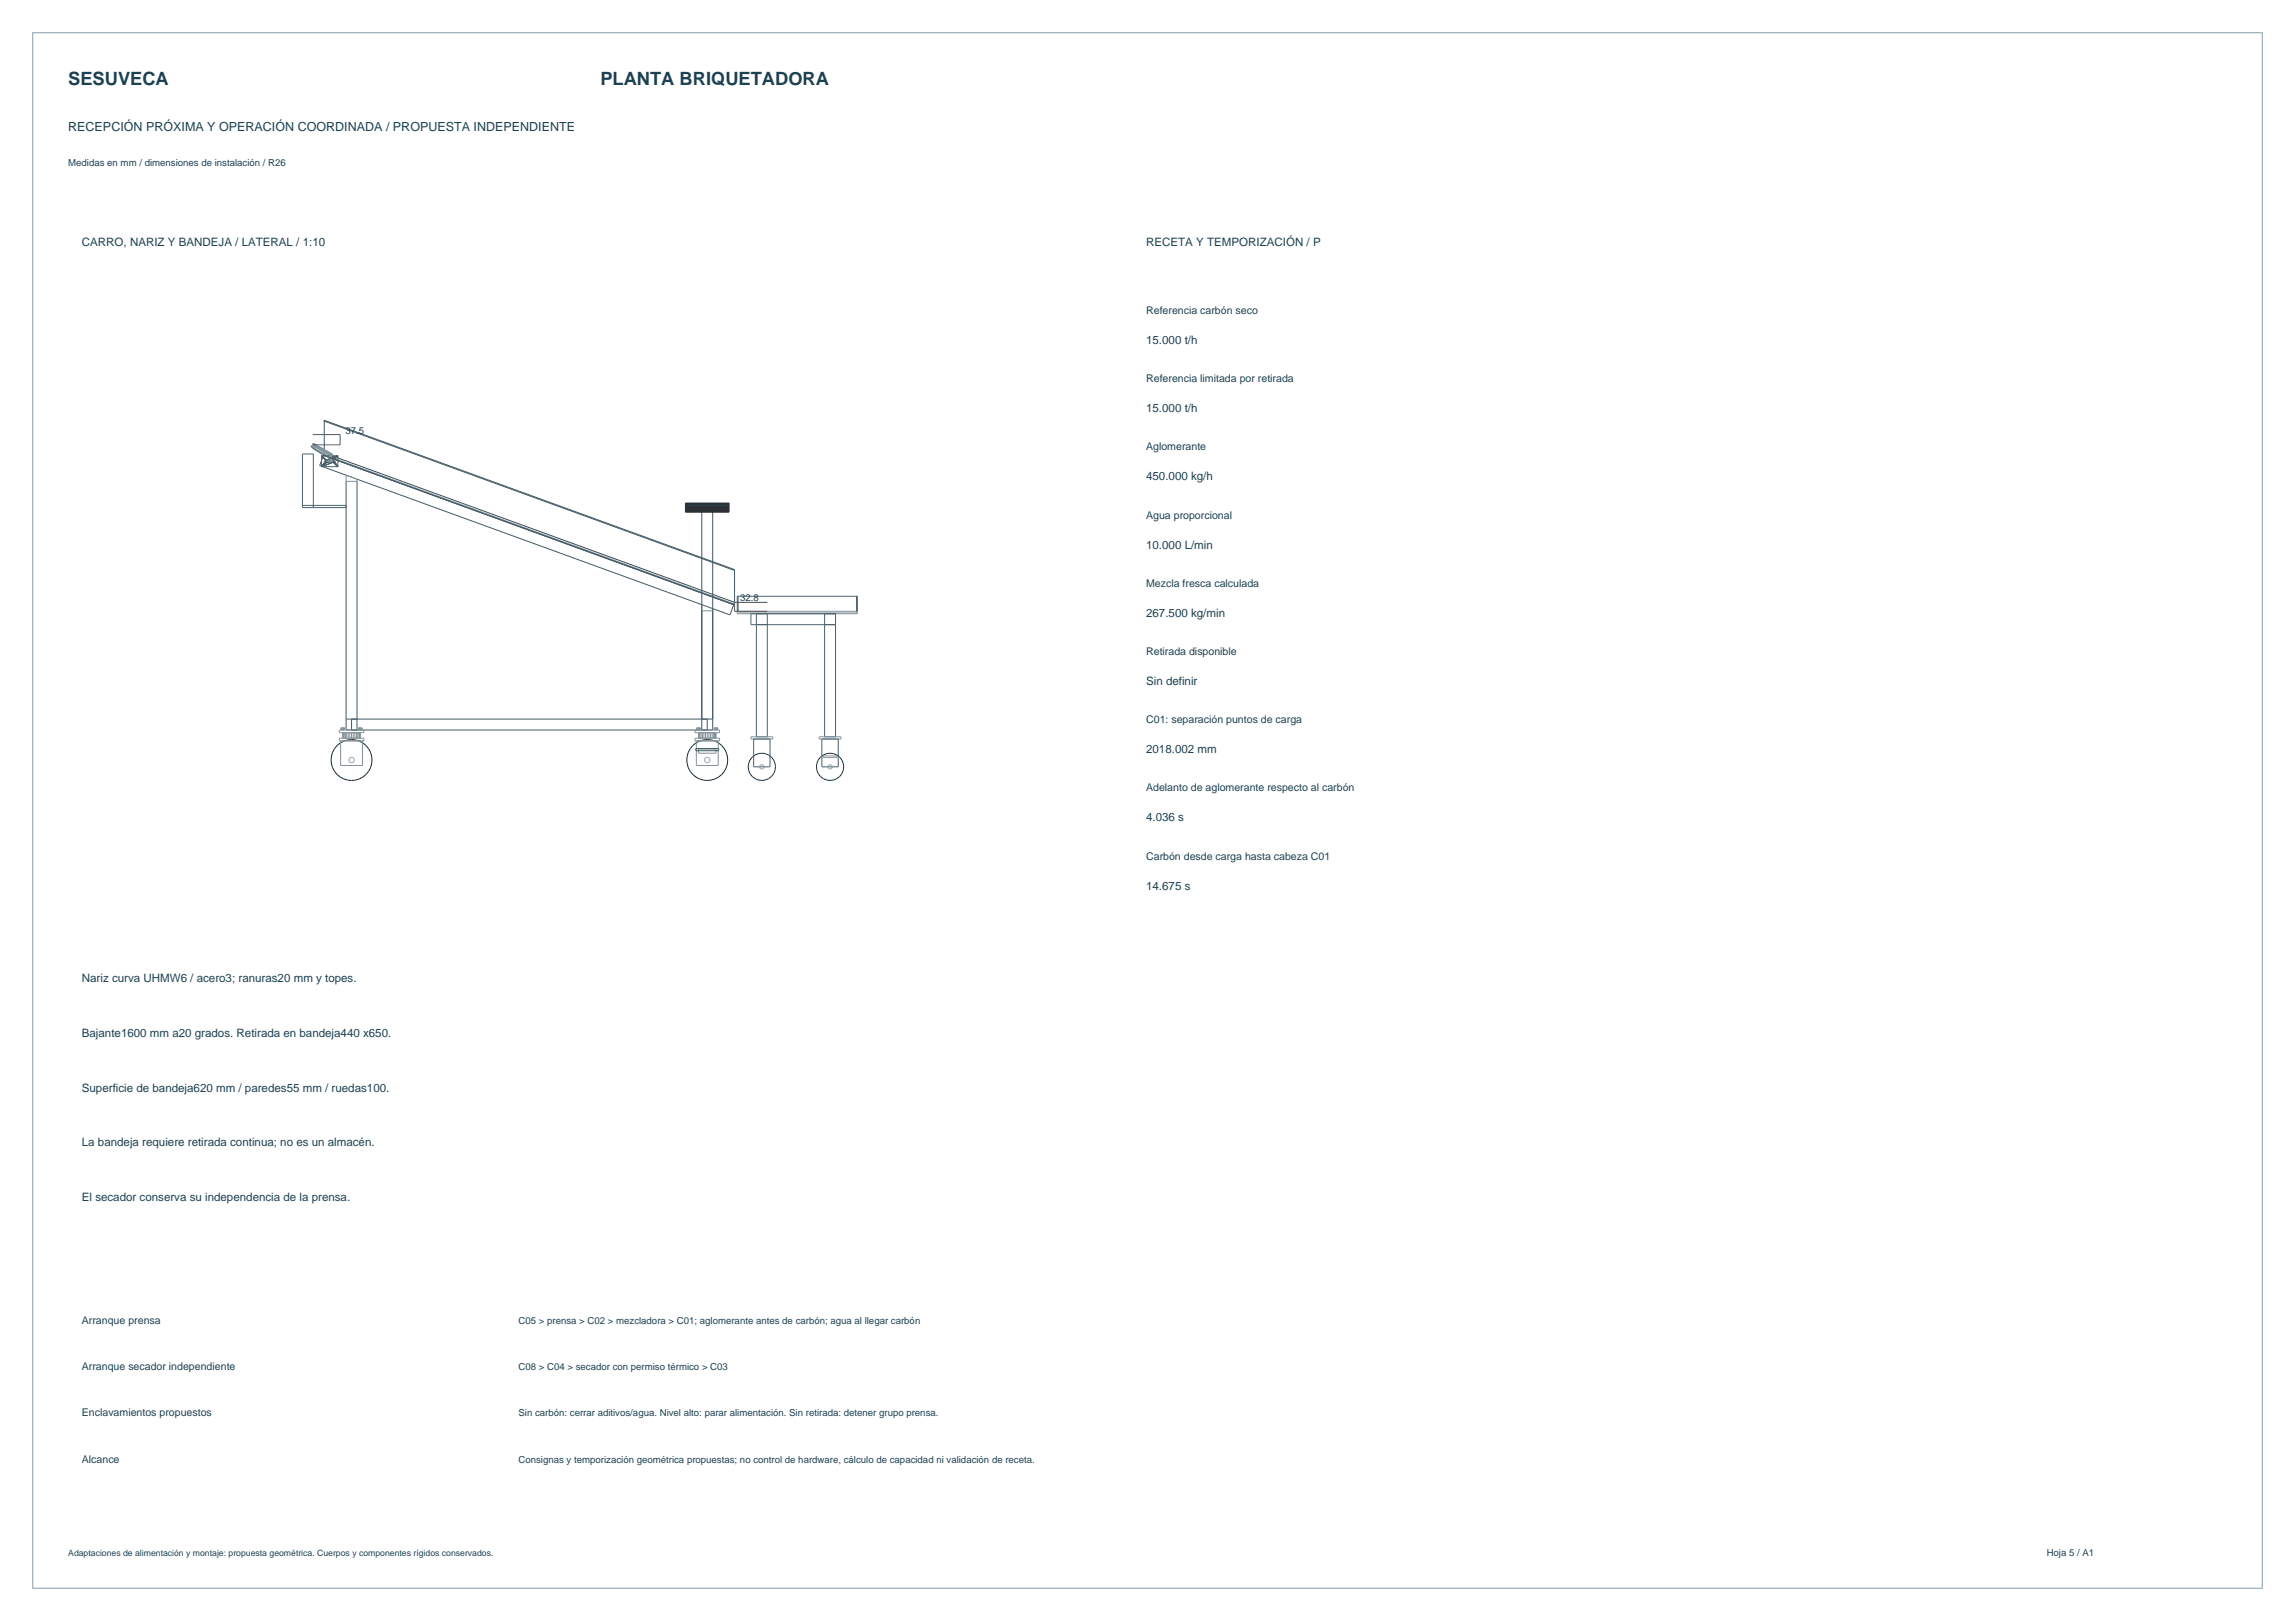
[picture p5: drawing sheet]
<svg xmlns="http://www.w3.org/2000/svg" width="841mm" height="594mm" viewBox="0 0 841 594" stroke-linecap="round" stroke-linejoin="round" font-family="sans-serif">
<defs><g id="words">
<g font-size="6.7" fill="#1c4152">
<text x="25" y="31">SESUVECA</text>
<text x="220" y="31">PLANTA BRIQUETADORA</text>
</g>
<text font-size="4.6" fill="#1c4152" x="25" y="48">RECEPCIÓN PRÓXIMA Y OPERACIÓN COORDINADA / PROPUESTA INDEPENDIENTE</text>
<g font-size="4.2" fill="#1c4152">
<text x="30" y="90">CARRO, NARIZ Y BANDEJA / LATERAL / 1:10</text>
<text x="420" y="90">RECETA Y TEMPORIZACIÓN / P</text>
<text x="420" y="126">15.000 t/h</text>
<text x="420" y="151">15.000 t/h</text>
<text x="420" y="176">450.000 kg/h</text>
<text x="420" y="201">10.000 L/min</text>
<text x="420" y="226">267.500 kg/min</text>
<text x="420" y="251">Sin definir</text>
<text x="420" y="276">2018.002 mm</text>
<text x="420" y="301">4.036 s</text>
<text x="420" y="326">14.675 s</text>
<text x="30" y="360">Nariz curva UHMW6 / acero3; ranuras20 mm y topes.</text>
<text x="30" y="380">Bajante1600 mm a20 grados. Retirada en bandeja440 x650.</text>
<text x="30" y="400">Superficie de bandeja620 mm / paredes55 mm / ruedas100.</text>
<text x="30" y="420">La bandeja requiere retirada continua; no es un almacén.</text>
<text x="30" y="440">El secador conserva su independencia de la prensa.</text>
</g>
<g font-size="3.9" fill="#1c4152">
<text x="420" y="115">Referencia carbón seco</text>
<text x="420" y="140">Referencia limitada por retirada</text>
<text x="420" y="165">Aglomerante</text>
<text x="420" y="190">Agua proporcional</text>
<text x="420" y="215">Mezcla fresca calculada</text>
<text x="420" y="240">Retirada disponible</text>
<text x="420" y="265">C01: separación puntos de carga</text>
<text x="420" y="290">Adelanto de aglomerante respecto al carbón</text>
<text x="420" y="315">Carbón desde carga hasta cabeza C01</text>
<text x="30" y="485">Arranque prensa</text>
<text x="30" y="502">Arranque secador independiente</text>
<text x="30" y="519">Enclavamientos propuestos</text>
<text x="30" y="536">Alcance</text>
</g>
<g font-size="3.5" fill="#1c4152">
<text x="25" y="61">Medidas en mm / dimensiones de instalación / R26</text>
<text x="126.6" y="159.1">37.5</text>
<text x="271.2" y="220.4">32.8</text>
<text x="190" y="485">C05 &gt; prensa &gt; C02 &gt; mezcladora &gt; C01; aglomerante antes de carbón; agua al llegar carbón</text>
<text x="190" y="502">C08 &gt; C04 &gt; secador con permiso térmico &gt; C03</text>
<text x="190" y="519">Sin carbón: cerrar aditivos/agua. Nivel alto: parar alimentación. Sin retirada: detener grupo prensa.</text>
<text x="190" y="536">Consignas y temporización geométrica propuestas; no control de hardware, cálculo de capacidad ni validación de receta.</text>
<text x="750" y="570">Hoja 5 / A1</text>
</g>
<text font-size="3.2" fill="#1c4152" x="25" y="570">Adaptaciones de alimentación y montaje: propuesta geométrica. Cuerpos y componentes rígidos conservados.</text>
</g></defs>
<path d="M12 12h817v570h-817z" fill="none" stroke="#859eab" stroke-width=".37"/>
<g fill="none" stroke="#879196" stroke-width=".37">
<path d="M121.6 167.7l147.4 53.6-.1 .3-147.4-53.7zM126.8 174.1l4 1.5v.8h-4zM257.2 221.6l4 1.4v.8h-4zM124.3 270.5h9v1h-9zM124.3 267.5h9v1h-9zM124.8 271.5v9h8v-9M125 267.5v-.8h1.2v.8M125.1 266.7v.8M125.2 266.7v.8M125.3 266.7v.8M125.4 266.7v.8M125.5 266.7v.8"/>
<path d="M125.6 266.7v.8M125.6 268.5v2M125.7 268.5v2M125.7 266.7v.8M125.9 266.7v.8M125.9 268.5v2M126 266.7v.8M126.1 266.7v.8M126.2 268.5v2M126.6 268.5v2M127 268.5v2M127.6 268.5v2"/>
<path d="M128.2 268.5v2M128.8 268.5v2M129.4 268.5v2M130 268.5v2M130.6 268.5v2M131.1 268.5v2M131.4 267.5v-.8h1.2v.8M131.5 268.5v2M131.5 266.7v.8M131.7 266.7v.8M131.8 268.5v2M131.8 266.7v.8"/>
<path d="M131.9 266.7v.8M132 268.5v2M132 266.7v.8M132.1 266.7v.8M132.3 266.7v.8M132.4 266.7v.8M132.5 266.7v.8M254.7 270.5h9v1h-9zM254.7 267.5h9v1h-9zM255.2 271.5v9h8v-9M255.4 267.5v-.8h1.2v.8M255.5 266.7v.8"/>
<path d="M255.6 266.7v.8M255.7 266.7v.8M255.9 266.7v.8M256 274.5h6.4v1.5h-6.4zM256 266.7v.8M256 268.5v2M256.1 266.7v.8M256.2 266.7v.8M256.2 268.5v2M256.3 266.7v.8M256.4 266.7v.8M256.5 266.7v.8"/>
<path d="M256.5 268.5v2M256.9 268.5v2M257.4 268.5v2M258 268.5v2M258.6 268.5v2M259.2 268.5v2M259.8 268.5v2M260.4 268.5v2M261 268.5v2M261.4 268.5v2M261.8 267.5v-.8h1.2v.8M261.8 266.7v.8"/>
<path d="M261.8 268.5v2M261.9 266.7v.8M262 266.7v.8M262.1 268.5v2M262.1 266.7v.8M262.3 266.7v.8M262.3 268.5v2M262.4 266.7v.8M262.4 268.5v2M262.5 266.7v.8M262.6 266.7v.8M262.7 266.7v.8"/>
<path d="M262.8 266.7v.8M262.9 266.7v.8"/>
<circle cx="128.8" cy="278.5" r="1"/>
<circle cx="259.2" cy="278.5" r="1"/>
</g>
<path d="M121.6 167.7l.2-.6 147.4 53.6-.2 .6" fill="none" stroke="#42474a" stroke-width=".37"/>
<path d="M118.8 154l150.4 54.7M118.8 154v13M118.8 154l-.1 .3 150.4 54.7 .1-.3M126.8 176.4v91.1h134.4v-81.5h-4v81.5M130.8 176.4v91.1M269.2 208.7v13l-150.7-54.9-1.4 3.8 150.4 54.7 1.4-3.7M126.8 263.5h134.4M128.8 263.5v4M255 274.3h8.4v.8h-8.4zM259.2 263.5v4" fill="none" stroke="#425963" stroke-width=".37"/>
<g fill="none" stroke="#212429" stroke-width=".37">
<path d="M251.2 184.4h16v3.2h-16zM251.2 185.7h16M251.2 186h16M251.2 185.4h16M251.2 185.1h16M251.2 184.9h16M251.2 184.7h16M251.2 184.5h16M251.2 186.3h16M251.2 186.6h16M251.2 186.9h16M251.2 187.1h16"/>
<path d="M251.2 187.3h16M251.2 187.5h16M251.2 187.6h16"/>
<circle cx="128.8" cy="278.5" r="7.5"/>
<circle cx="259.2" cy="278.5" r="7.5"/>
</g>
<g fill="none" stroke="#969696" stroke-width=".37">
<path d="M114.4 163.7l.4 .3M114.8 164l.3 .2M114.8 163.2l-.2-.2-.4 .4 .2 .3M114.8 163.2l-.4 .5M114.8 163.2l.3 .3M115.1 164.2l.5 .3M115.1 163.5l-.3 .5M115.1 163.5l.4 .3M115.5 163.8l-.4 .4M115.5 163.8l.4 .2M115.6 164.5l.4 .3M115.9 164l-.3 .5"/>
<path d="M115.9 164l.4 .3M116 164.8l.5 .3M116.3 164.3l-.3 .5M116.3 164.3l.5 .3M116.5 165.1l.5 .3M116.8 164.6l-.3 .5M116.8 164.6l.5 .3M117 165.4l.6 .3M117.3 164.9l-.3 .5M117.3 164.9l.5 .3M117.6 165.7l.5 .3M117.8 165.2l-.2 .5"/>
<path d="M117.8 165.2l.6 .3M118.1 166l.6 .3M118.4 165.5l-.3 .5M118.4 165.5l.5 .3M118.7 166.3l.5 .3M118.9 165.8l-.2 .5M118.9 165.8l.6 .3M119.2 166.6l.5 .3M119.5 166.1l-.3 .5M119.5 166.1l.5 .2M119.7 166.9l.6 .2M120 166.3l-.3 .6"/>
<path d="M120 166.3l.5 .2M120.3 167.1l.4 .2M120.5 166.5l-.2 .6M120.5 166.5l.5 .3M120.7 167.3l.5 .2M121 166.8l-.3 .5M121 166.8l.4 .1M121.2 167.5l.4 .2M121.4 166.9l-.2 .6M121.4 166.9l.4 .2M270.2 224.6v-.6h44v.6"/>
</g>
<g fill="none" stroke="#4d616b" stroke-width=".37">
<path d="M114.2 163.4l-.3 .2 .3 .3M114.2 163.9l.4 .3M114.4 163.7l-.2 .2M114.6 164.2l.4 .3M114.8 164l-.2 .2M115 164.5l.4 .3M115.1 164.2l-.1 .3M115.4 164.8l.5 .3M115.6 164.5l-.2 .3M115.9 165.1l.5 .3M116 164.8l-.1 .3M116.4 165.4l.5 .3"/>
<path d="M116.5 165.1l-.1 .3M116.9 165.7l.5 .3M117 165.4l-.1 .3M117.4 166l.6 .3M117.6 165.7l-.2 .3M117.8 167v4M117.8 167l1.6 1.9M117.8 167l1.6 1.8M117.8 167l1.7 1.7M117.8 167l1.8 1.6M117.8 167l1.9 1.6M117.8 167h6"/>
<path d="M117.8 171h6M118 166.3l.5 .3M118.1 166l-.1 .3M118.5 166.6l.6 .3M118.7 166.3l-.2 .3M118.8 169h4v.5h-4zM119.1 166.9l.5 .2M119.2 166.6l-.1 .3M119.4 169l-1.6 2M119.4 169v.1M119.4 168.9v.1M119.4 168.9l-1.6 2.1"/>
<path d="M119.4 169.1l-1.6 1.9M119.4 169.1v.1M119.4 169.2l-1.6 1.8M119.4 168.8v.1M119.4 169.2l.1 .1M119.5 169.3l-1.7 1.7M119.5 168.7l-.1 .1M119.5 169.3h.1M119.5 168.7h.1M119.5 169.3l.1 .1M119.6 169.4l-1.8 1.6M119.6 168.6l-.1 .1"/>
<path d="M119.6 169.4h.1M119.6 167.1l.5 .3M119.7 169.4l-1.9 1.6M119.7 168.6h-.1M119.7 169.4h.1M119.7 168.6h.1M119.7 166.9l-.1 .2M119.8 168.6h-.1M119.8 168.6h2M120.1 167.4l.5 .2M120.3 167.1l-.2 .3M120.6 167.6l.5 .2"/>
<path d="M120.7 167.3l-.1 .3M121.1 167.8l.4 .1M121.2 167.5l-.1 .3M121.8 168.6h.1M121.9 169.4l-4.1 1.6M121.9 168.6h.1M122 169.4h-.1M122 169.4l-4.2 1.6M122 169.4l1.8 1.6M122 168.6h.1M122.1 169.4h-.1M122.1 169.4l1.7 1.6"/>
<path d="M122.1 168.6v.1M122.1 169.3v.1M122.1 169.3l1.7 1.7M122.1 168.7h.1M122.2 169.3h-.1M122.2 169.3l1.6 1.7M122.2 168.7l1.6 2.3M122.2 168.7v.1M122.2 169.2v.1M122.2 168.8l1.6 2.2M122.2 168.8l.1 .1M122.3 169.1l-.1 .1"/>
<path d="M122.3 169.1l1.5 1.9M122.3 168.9l1.5 2.1M122.3 168.9v.1M122.3 169v.1M122.3 169l1.5 2M123.8 167l-4.1 1.6M123.8 167l-4 1.6M123.8 167l-2 1.6M123.8 167l-1.9 1.6M123.8 167l-1.8 1.6M123.8 167l-1.7 1.6M123.8 167l-1.6 1.7"/>
<path d="M123.8 167v4M110.8 185.2h16v.8h-16v-19.6h4v19.6M270.5 218.5v5.5h-.3v-5.5h44v5.5h-.3v-5.5M277.2 224.9v45.1h4v-45.1M302.2 224.9v45.1h4v-45.1h-31v4h31M276.2 270.8h6v10.2h-6zM301.2 270.8h6v10.2h-6z"/>
</g>
<g fill="none" stroke="#8c9696" stroke-width=".37">
<path d="M114.5 162.9l7.2 4.1M114.6 162.8l7.2 4.1M114.6 162.7l7.3 4M114.7 162.6l7.2 4.1M114.7 162.5l7.3 4.1M114.8 162.4l7.2 4.1-.3 .5-7.2-4zM270.2 224.6h44v.3h-44zM275.2 270h8v.8h-8zM300.2 270h8v.8h-8zM301.7 277h5v.6h-5z"/>
<circle cx="120.8" cy="169" r=".4"/>
<circle cx="279.2" cy="281" r=".8"/>
<circle cx="304.2" cy="281" r=".8"/>
</g>
<g fill="none" stroke="#262e30" stroke-width=".37">
<circle cx="279.2" cy="281" r="5"/>
<circle cx="304.2" cy="281" r="5"/>
</g>
<path d="M114.6 159.3h10v3.7h-10M281.2 220.7h-12v3.3h12" fill="none" stroke="#9c4038" stroke-width=".37"/>
<use href="#words"/>
</svg>
